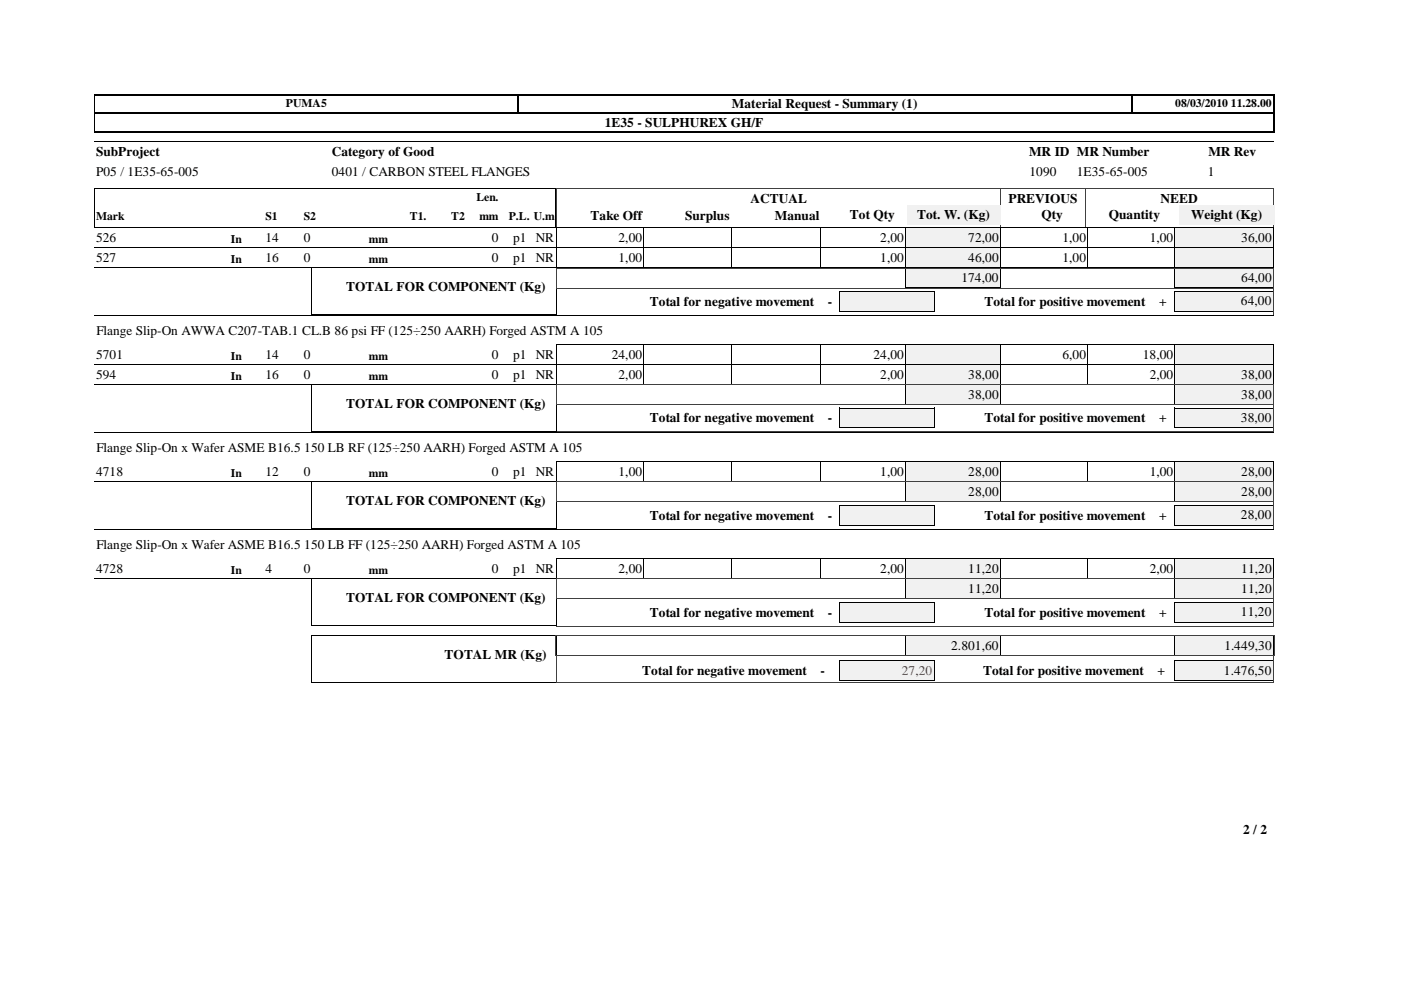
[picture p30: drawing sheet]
<svg xmlns="http://www.w3.org/2000/svg" width="297mm" height="210mm" viewBox="0 0 297 210" stroke-linecap="round" stroke-linejoin="round" font-family="sans-serif">
<defs><g id="words">
<g font-size="2.8">
<text x="155.2" y="22.9">Material Request - Summary (1)</text>
<text x="128.2" y="26.8">1E35 - SULPHUREX GH/F</text>
<text x="20.4" y="33.1">SubProject</text>
<text x="70.4" y="33">Category of Good</text>
<text x="218.2" y="33">MR ID MR Number</text>
<text x="256.2" y="33">MR Rev</text>
<text x="20.4" y="37.3">P05 / 1E35-65-005</text>
<text x="70.4" y="37.2">0401 / CARBON STEEL FLANGES</text>
<text x="218.3" y="37.2">1090</text>
<text x="228.3" y="37.2">1E35-65-005</text>
<text x="256.1" y="37.2">1</text>
<text x="125.2" y="46.7">Take Off</text>
<text x="145.2" y="46.7">Surplus</text>
<text x="159.1" y="43">ACTUAL</text>
<text x="164.3" y="46.7">Manual</text>
<text x="180.2" y="46.4">Tot Qty</text>
<text x="194.4" y="46.4">Tot. W. (Kg)</text>
<text x="213.8" y="43">PREVIOUS</text>
<text x="220.8" y="46.4">Qty</text>
<text x="235.1" y="46.4">Quantity</text>
<text x="246.1" y="43">NEED</text>
<text x="252.6" y="46.4">Weight (Kg)</text>
<text x="20.4" y="51.3">526</text>
<text x="56.3" y="51.3">14</text>
<text x="64.4" y="51.3">0</text>
<text x="104.3" y="51.3">0</text>
<text x="108.8" y="51.3">p1 NR</text>
<text x="131.1" y="51.3">2,00</text>
<text x="186.6" y="51.3">2,00</text>
<text x="205.3" y="51.3">72,00</text>
<text x="225.3" y="51.3">1,00</text>
<text x="243.8" y="51.3">1,00</text>
<text x="263.2" y="51.3">36,00</text>
<text x="20.4" y="55.5">527</text>
<text x="56.3" y="55.5">16</text>
<text x="64.4" y="55.5">0</text>
<text x="104.3" y="55.5">0</text>
<text x="108.8" y="55.5">p1 NR</text>
<text x="131.1" y="55.5">1,00</text>
<text x="186.6" y="55.5">1,00</text>
<text x="203.8" y="59.7">174,00</text>
<text x="205.3" y="55.5">46,00</text>
<text x="225.3" y="55.5">1,00</text>
<text x="263.2" y="59.7">64,00</text>
<text x="73.4" y="61.8">TOTAL FOR COMPONENT (Kg)</text>
<text x="137.7" y="64.8">Total for negative movement</text>
<text x="175.5" y="64.8">-</text>
<text x="208.7" y="64.8">Total for positive movement</text>
<text x="245.7" y="64.8">+</text>
<text x="263.1" y="64.8">64,00</text>
<text x="20.4" y="71.1">Flange Slip-On AWWA C207-TAB.1 CL.B 86 psi FF (125÷250 AARH) Forged ASTM A 105</text>
<text x="20.4" y="76">5701</text>
<text x="56.3" y="76">14</text>
<text x="64.4" y="76">0</text>
<text x="104.3" y="76">0</text>
<text x="108.8" y="76">p1 NR</text>
<text x="129.7" y="76">24,00</text>
<text x="185.2" y="76">24,00</text>
<text x="225.3" y="76">6,00</text>
<text x="242.3" y="76">18,00</text>
<text x="20.4" y="80.3">594</text>
<text x="56.3" y="80.3">16</text>
<text x="64.4" y="80.3">0</text>
<text x="104.3" y="80.3">0</text>
<text x="108.8" y="80.3">p1 NR</text>
<text x="131.1" y="80.3">2,00</text>
<text x="186.6" y="80.3">2,00</text>
<text x="205.3" y="80.3">38,00</text>
<text x="243.8" y="80.3">2,00</text>
<text x="263.2" y="80.3">38,00</text>
<text x="73.4" y="86.5">TOTAL FOR COMPONENT (Kg)</text>
<text x="137.7" y="89.6">Total for negative movement</text>
<text x="175.5" y="89.6">-</text>
<text x="205.3" y="84.5">38,00</text>
<text x="208.7" y="89.6">Total for positive movement</text>
<text x="245.7" y="89.6">+</text>
<text x="263.1" y="89.5">38,00</text>
<text x="263.2" y="84.5">38,00</text>
<text x="20.4" y="95.9">Flange Slip-On x Wafer ASME B16.5 150 LB RF (125÷250 AARH) Forged ASTM A 105</text>
<text x="20.4" y="100.8">4718</text>
<text x="56.3" y="100.8">12</text>
<text x="64.4" y="100.8">0</text>
<text x="104.3" y="100.8">0</text>
<text x="108.8" y="100.8">p1 NR</text>
<text x="131.1" y="100.8">1,00</text>
<text x="186.6" y="100.8">1,00</text>
<text x="205.3" y="100.8">28,00</text>
<text x="243.8" y="100.8">1,00</text>
<text x="263.2" y="100.8">28,00</text>
<text x="73.4" y="107.1">TOTAL FOR COMPONENT (Kg)</text>
<text x="205.3" y="105.1">28,00</text>
<text x="263.2" y="105.1">28,00</text>
<text x="137.7" y="110.2">Total for negative movement</text>
<text x="175.5" y="110.2">-</text>
<text x="208.7" y="110.2">Total for positive movement</text>
<text x="245.7" y="110.2">+</text>
<text x="263.1" y="110.1">28,00</text>
<text x="20.4" y="116.5">Flange Slip-On x Wafer ASME B16.5 150 LB FF (125÷250 AARH) Forged ASTM A 105</text>
<text x="20.4" y="121.4">4728</text>
<text x="56.3" y="121.4">4</text>
<text x="64.4" y="121.4">0</text>
<text x="104.3" y="121.4">0</text>
<text x="108.8" y="121.4">p1 NR</text>
<text x="131.1" y="121.4">2,00</text>
<text x="186.6" y="121.4">2,00</text>
<text x="205.3" y="121.4">11,20</text>
<text x="205.3" y="125.6">11,20</text>
<text x="243.8" y="121.4">2,00</text>
<text x="263.2" y="121.4">11,20</text>
<text x="263.2" y="125.6">11,20</text>
<text x="73.4" y="127.7">TOTAL FOR COMPONENT (Kg)</text>
<text x="137.7" y="130.7">Total for negative movement</text>
<text x="175.5" y="130.7">-</text>
<text x="208.7" y="130.7">Total for positive movement</text>
<text x="245.7" y="130.7">+</text>
<text x="263.1" y="130.7">11,20</text>
<text x="201.7" y="137.7">2.801,60</text>
<text x="259.6" y="137.7">1.449,30</text>
<text x="94.3" y="139.7">TOTAL MR (Kg)</text>
<text x="136.2" y="143.2">Total for negative movement</text>
<text x="174" y="143.2">-</text>
<text x="208.4" y="143.2">Total for positive movement</text>
<text x="245.4" y="143.2">+</text>
<text x="259.5" y="143.1">1.476,50</text>
<text x="263.6" y="176.9">2 / 2</text>
</g>
<text font-size="2.8" fill="#f00" x="191.2" y="143.1">27,20</text>
<g font-size="2.5">
<text x="60.6" y="22.6">PUMA5</text>
<text x="249.2" y="22.6">08/03/2010 11.28.00</text>
<text x="20.4" y="46.7">Mark</text>
<text x="56.3" y="46.7">S1</text>
<text x="64.4" y="46.7">S2</text>
<text x="86.9" y="46.7">T1.</text>
<text x="95.7" y="46.7">T2</text>
<text x="101" y="42.7">Len.</text>
<text x="101.6" y="46.7">mm</text>
<text x="107.9" y="46.7">P.L. U.m</text>
<text x="49" y="51.5">In</text>
<text x="78.2" y="51.5">mm</text>
<text x="49" y="55.8">In</text>
<text x="78.2" y="55.8">mm</text>
<text x="49" y="76.3">In</text>
<text x="78.2" y="76.3">mm</text>
<text x="49" y="80.5">In</text>
<text x="78.2" y="80.5">mm</text>
<text x="49" y="101.1">In</text>
<text x="78.2" y="101.1">mm</text>
<text x="49" y="121.7">In</text>
<text x="78.2" y="121.7">mm</text>
</g>
</g></defs>
<path d="M270.1 20v4.1M20 20.1h250.3M20 24h250.3M20 27.9h250.3" fill="none" stroke="#000" stroke-width=".25"/>
<path d="M239.9 20v4.1" fill="none" stroke="#000" stroke-width=".38"/>
<path d="M109.9 20v4.1" fill="none" stroke="#000" stroke-width=".34"/>
<path d="M20.1 20v8M20 30h250M20 39.9h97.9M20 39.9v8.3l97.9 .1v-8.4" fill="none" stroke="#000" stroke-width=".21"/>
<path d="M20 24h250.3M270.1 23.9v4.1" fill="none" stroke="#000" stroke-width=".3"/>
<path d="M118 39.9h152M118 39.9v8.3h152M212.1 39.9v8.4M212.2 39.9v8.4M230.1 39.9v8.4M270 39.9v8.4" fill="none" stroke="#404040" stroke-width=".21"/>
<path d="M99.6 43.9h6.4v3.8h-6.4z" fill="#fff"/>
<g fill="#f1f1f1">
<path d="M192.3 43.4h19.8v4.2h-19.8z"/>
<path d="M250 43.4h20.2v4.2h-20.2z"/>
</g>
<path d="M118 48.3h74.1M118 48.3v4.2M136.5 48.3v4.2M155 48.3v4.2M174 48.3v4.2M192 48.3l.1 4.2h-172.1M212.1 48.3h37M212.1 48.3v4.2M230.6 48.3v4.2M249.1 48.3v4.2h-37" fill="none" stroke="#000" stroke-width=".21"/>
<path d="M192.1 48.3h20v4.2h-20z" fill="#f1f1f1"/>
<path d="M192 48.3h20.1M192 48.3v4.2h20.1v-4.2" fill="none" stroke="#000" stroke-width=".21"/>
<path d="M249.1 48.3h20.9v4.2h-20.9z" fill="#f1f1f1"/>
<path d="M118 52.5h74.1M118 52.5v4.3M136.5 52.5v4.3M155 52.5v4.3M174 52.5v4.3M192 52.5l.1 4.2h-172.1M212.1 52.5h57.9M212.1 52.5v4.3M230.6 52.5v4.3M249.1 48.3h20.9M249.1 48.3v8.5l-37-.1M270 48.3v4.2" fill="none" stroke="#000" stroke-width=".21"/>
<path d="M192.1 52.5h20v4.2h-20z" fill="#f1f1f1"/>
<path d="M192 52.5h20.1M192 52.5v4.2l20.1 .1v-4.3" fill="none" stroke="#000" stroke-width=".21"/>
<path d="M249.1 52.5h20.9v4.2h-20.9z" fill="#f1f1f1"/>
<path d="M249.1 52.5h20.9M249.1 56.7h20.9M249.1 52.5v4.3M270 52.5v4.3" fill="none" stroke="#000" stroke-width=".21"/>
<path d="M192.1 56.7h20v4.3h-20z" fill="#f1f1f1"/>
<path d="M192 56.7h20.1M192 56.7v4.3M212.1 56.7v4.3M192 61h20.1" fill="none" stroke="#000" stroke-width=".21"/>
<path d="M249.1 56.7h20.9v4.3h-20.9z" fill="#f1f1f1"/>
<path d="M249.1 56.7h20.9M249.1 56.7v4.3M270 56.7v4.3M249.1 61h20.9" fill="none" stroke="#000" stroke-width=".21"/>
<path d="M249.1 61.8h20.8v4.2h-20.8z" fill="#f1f1f1"/>
<path d="M249 61.7h21M249.1 61.7l-.1 4.3h20.9v-4.3" fill="none" stroke="#000" stroke-width=".21"/>
<path d="M178 61.8h20v4.2h-20z" fill="#f1f1f1"/>
<g fill="none" stroke="#000" stroke-width=".21">
<path d="M66 56.7h52.1M66 56.7v10M118 56.7v10M20 66.8h250M20 77.3h172l.1-4.3h-74.1v4.3M66 66.7h52.1M136.5 73v4.3M155 73v4.3M174 73v4.3M177.9 61.7h20.2M177.9 61.7v4.3h20.2v-4.3M212.1 73h37v4.3h-37"/>
<path d="M212.1 73v4.3M230.6 73v4.3"/>
</g>
<path d="M118 61v5.8h152.1v-5.7h-152.1v-4.3h152.1v4.3" fill="none" stroke="#404040" stroke-width=".21"/>
<path d="M192.1 73h20v4.3h-20z" fill="#f1f1f1"/>
<path d="M192 73h20.1v4.3h-20.1z" fill="none" stroke="#000" stroke-width=".21"/>
<path d="M249.1 73h20.9v4.3h-20.9z" fill="#f1f1f1"/>
<path d="M136.5 77.3v4.2M155 77.3v4.2M174 77.3v4.2M212.1 77.3h57.9M212.1 77.3v4.2M230.6 77.3v4.2M249.1 73h20.9M249.1 73v8.5h-37M270 73v4.3M20 81.5h172l.1-4.2h-74.1v4.2" fill="none" stroke="#000" stroke-width=".21"/>
<path d="M192.1 77.3h20v4.2h-20z" fill="#f1f1f1"/>
<path d="M192 77.3h20.1v4.2h-20.1z" fill="none" stroke="#000" stroke-width=".21"/>
<path d="M249.1 77.3h20.9v4.2h-20.9z" fill="#f1f1f1"/>
<path d="M249.1 77.3h20.9M249.1 77.3v4.2M270 77.3v4.2M249.1 81.5h20.9" fill="none" stroke="#000" stroke-width=".21"/>
<path d="M192.1 81.5h20v4.2h-20z" fill="#f1f1f1"/>
<path d="M192 81.5h20.1M192 81.5v4.2l20.1 .1v-4.3" fill="none" stroke="#000" stroke-width=".21"/>
<path d="M249.1 81.5h20.9v4.2h-20.9z" fill="#f1f1f1"/>
<path d="M249.1 81.5h20.9M249.1 85.7h20.9M249.1 81.5v4.3M270 81.5v4.3" fill="none" stroke="#000" stroke-width=".21"/>
<path d="M249.1 86.5h20.8v4.2h-20.8z" fill="#f1f1f1"/>
<path d="M249 86.5h21l-.1 4.3-20.9-.1z" fill="none" stroke="#000" stroke-width=".21"/>
<path d="M178 86.5h20v4.2h-20z" fill="#f1f1f1"/>
<path d="M20 91.6h250M66 81.5h52.1M66 81.5v10h52v-10M136.5 97.8v4.3M155 97.8v4.3M174 97.8v4.3M177.9 86.5h20.2v4.3l-20.2-.1zM212.1 97.9h37v4.2h-37M212.1 97.8v4.3M230.6 97.8v4.3M20 102.1h172l.1-4.2h-74.1v4.2" fill="none" stroke="#000" stroke-width=".21"/>
<path d="M118 85.9v-4.3h152.1v4.3M118 85.8v5.8h152.1v-5.8h-152.1" fill="none" stroke="#404040" stroke-width=".21"/>
<path d="M192.1 97.8h20v4.3h-20z" fill="#f1f1f1"/>
<path d="M192 97.9h20.1v4.2h-20.1z" fill="none" stroke="#000" stroke-width=".21"/>
<path d="M249.1 97.8h20.9v4.3h-20.9z" fill="#f1f1f1"/>
<path d="M249.1 97.9h20.9M249.1 97.8v4.3M270 97.8v4.3M249.1 102.1h20.9" fill="none" stroke="#000" stroke-width=".21"/>
<path d="M192.1 102.1h20v4.2h-20z" fill="#f1f1f1"/>
<path d="M192 102.1h20.1v4.2h-20.1z" fill="none" stroke="#000" stroke-width=".21"/>
<path d="M249.1 102.1h20.9v4.2h-20.9z" fill="#f1f1f1"/>
<path d="M249.1 102.1h20.9M249.1 106.3h20.9M249.1 102.1v4.2M270 102.1v4.2" fill="none" stroke="#000" stroke-width=".21"/>
<path d="M249.1 107.1h20.8v4.2h-20.8z" fill="#f1f1f1"/>
<path d="M249 111.3h21M249.1 111.3l-.1-4.2h21l-.1 4.2" fill="none" stroke="#000" stroke-width=".21"/>
<path d="M178 107.1h20v4.2h-20z" fill="#f1f1f1"/>
<g fill="none" stroke="#000" stroke-width=".21">
<path d="M20 112.2h250M66 102.1h52.1l-.1 10-52-.1zM136.5 118.4v4.3M155 118.4v4.3M174 118.4v4.3M177.9 111.3h20.2M177.9 111.3v-4.2h20.2v4.2M212.1 118.4h37v4.3M212.1 118.4v4.3M230.6 118.4v4.3M20 122.7h172.1M118 122.7v-4.3h74.1l-.1 4.3"/>
<path d="M212.1 122.7h37"/>
</g>
<path d="M118 102.2h152.1M118 102.2v4.2M118 106.4v5.8h152.1v-5.8h-152.1M270.1 102.2v4.2" fill="none" stroke="#404040" stroke-width=".21"/>
<path d="M192.1 118.4h20v4.2h-20z" fill="#f1f1f1"/>
<path d="M192 122.7h20.1M192 122.7v-4.3h20.1v4.3" fill="none" stroke="#000" stroke-width=".21"/>
<path d="M249.1 118.4h20.9v4.2h-20.9z" fill="#f1f1f1"/>
<path d="M249.1 118.4h20.9M249.1 118.4v4.3M270 118.4v4.3M249.1 122.7h20.9" fill="none" stroke="#000" stroke-width=".21"/>
<path d="M192.1 122.6h20v4.3h-20z" fill="#f1f1f1"/>
<path d="M192 122.7h20.1v4.2h-20.1z" fill="none" stroke="#000" stroke-width=".21"/>
<path d="M249.1 122.6h20.9v4.3h-20.9z" fill="#f1f1f1"/>
<path d="M249.1 122.7h20.9M249.1 126.9h20.9M249.1 122.6v4.3M270 122.6v4.3" fill="none" stroke="#000" stroke-width=".21"/>
<path d="M249.1 127.7h20.8v4.2h-20.8z" fill="#f1f1f1"/>
<path d="M249 131.9h21M249.1 131.9l-.1-4.2h21l-.1 4.2" fill="none" stroke="#000" stroke-width=".21"/>
<path d="M178 127.7h20v4.2h-20z" fill="#f1f1f1"/>
<path d="M66 122.7h52.1l-.1 9.9h-52zM177.9 131.9h20.2M177.9 131.9v-4.2h20.2v4.2" fill="none" stroke="#000" stroke-width=".21"/>
<path d="M118 122.7h152.1M118 122.7v4.3h152.1M118 132.7h152.1M118 127v5.8M270.1 122.7v4.3M270.1 127v5.8" fill="none" stroke="#404040" stroke-width=".21"/>
<path d="M192.1 134.7h20v4.2h-20z" fill="#f1f1f1"/>
<path d="M192 134.7h20.1M192 134.7v4.3h20.1v-4.3" fill="none" stroke="#000" stroke-width=".21"/>
<path d="M249.1 134.7h20.9v4.2h-20.9z" fill="#f1f1f1"/>
<path d="M249.1 134.7h20.9M249.1 139h20.9M249.1 134.7v4.3M270 134.7v4.3" fill="none" stroke="#000" stroke-width=".21"/>
<path d="M249.1 140.1h20.8v4.3h-20.8z" fill="#f1f1f1"/>
<path d="M249 140.1h21l-.1 4.3h-20.9z" fill="none" stroke="#000" stroke-width=".21"/>
<path d="M178 140.1h20v4.3h-20z" fill="#f1f1f1"/>
<path d="M66 134.7h52.1M66 134.7v10M118 134.7v10M66 144.7h52.1M177.9 140.1h20.2v4.3h-20.2z" fill="none" stroke="#000" stroke-width=".21"/>
<path d="M117.9 139h152.3M117.9 134.7h152.3M117.9 134.7v4.3M118 138.9v5.8M270.1 138.9v5.8M270.2 134.7v4.3M118 144.7h152.1" fill="none" stroke="#404040" stroke-width=".21"/>
<use href="#words"/>
</svg>
